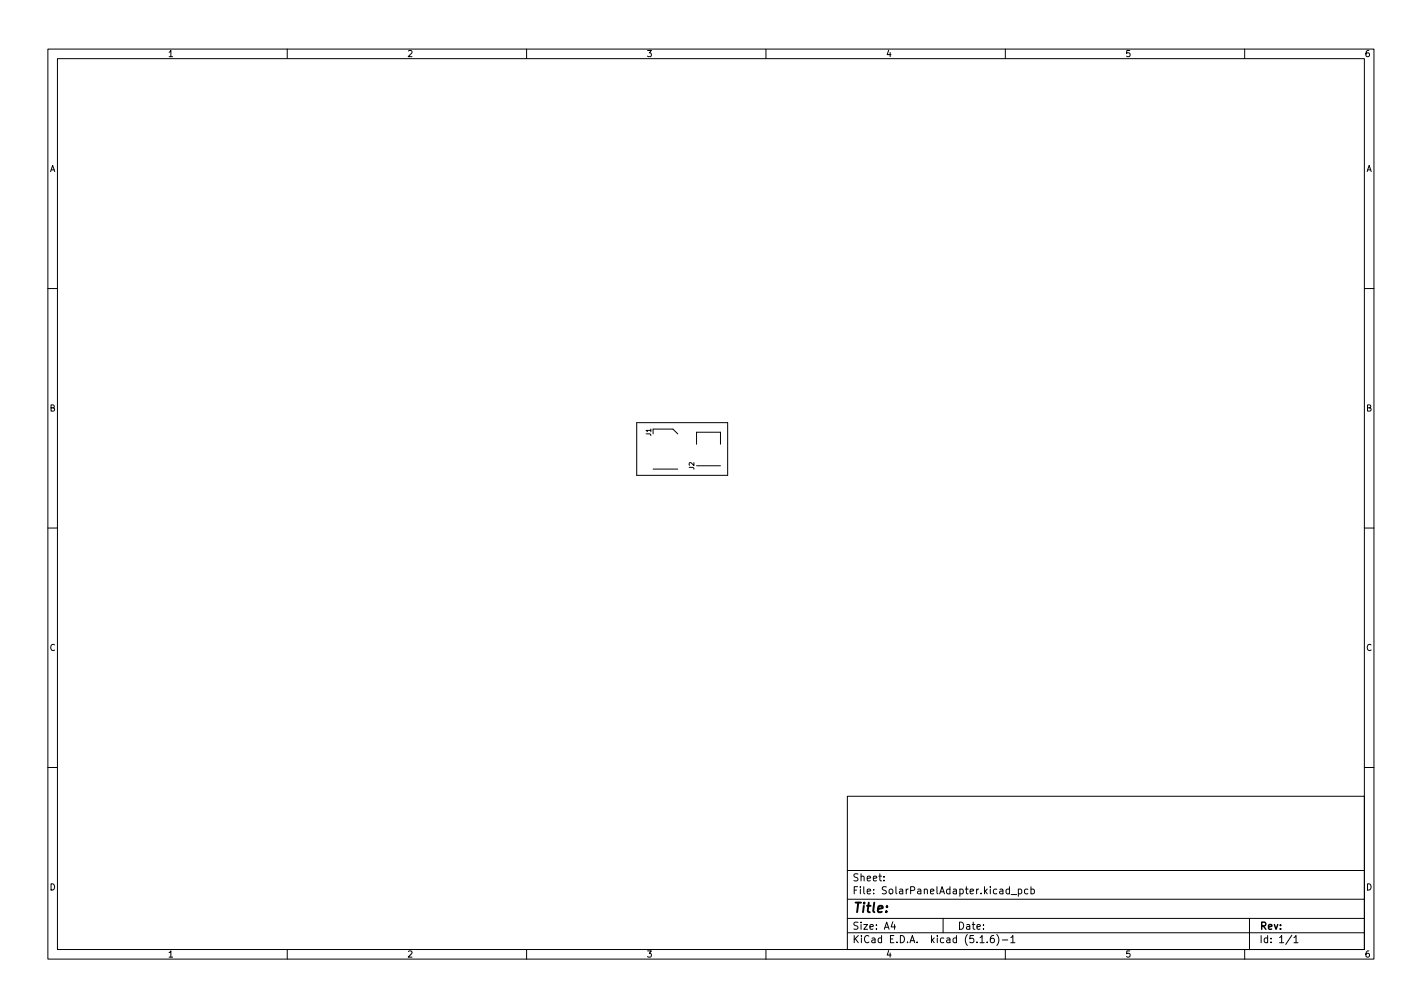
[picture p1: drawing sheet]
<svg xmlns="http://www.w3.org/2000/svg" width="297mm" height="210mm" viewBox="0 0 297 210" stroke-linecap="round" stroke-linejoin="round" font-family="sans-serif">
<defs><g id="words">
<text font-size="2.8" x="178" y="190.6">Title:</text>
<g font-size="2.1">
<text x="178" y="184">Sheet:</text>
<text x="178" y="186.7">File: SolarPanelAdapter.kicad_pcb</text>
<text x="178" y="196.9">KiCad E.D.A. kicad (5.1.6)-1</text>
<text x="178" y="194.1">Size: A4</text>
<text x="200" y="194.1">Date:</text>
<text x="263" y="194.1">Rev:</text>
<text x="263" y="196.9">Id: 1/1</text>
</g>
<g font-size="1.8">
<text x="35" y="11.9">1</text>
<text x="85" y="11.9">2</text>
<text x="135" y="11.9">3</text>
<text x="185" y="11.9">4</text>
<text x="235" y="11.9">5</text>
<text x="285" y="11.9">6</text>
<text x="10.3" y="35.9">A</text>
<text x="285.3" y="35.9">A</text>
<text x="10.3" y="85.9">B</text>
<text x="285.3" y="85.9">B</text>
<text x="10.3" y="135.9">C</text>
<text x="285.3" y="135.9">C</text>
<text x="10.3" y="185.9">D</text>
<text x="285.3" y="185.9">D</text>
<text x="35" y="199.9">1</text>
<text x="85" y="199.9">2</text>
<text x="135" y="199.9">3</text>
<text x="185" y="199.9">4</text>
<text x="235" y="199.9">5</text>
<text x="285" y="199.9">6</text>
</g>
<g font-size="1.4">
<text x="136" y="91" transform="rotate(-90 136 91)">J1</text>
<text x="145" y="98" transform="rotate(-90 145 98)">J2</text>
</g>
</g></defs>
<g fill="none" stroke="#000" stroke-width=".21">
<path d="M10 10.2h277v190.1h-277zM12 12.2h273v186.1h-273zM60 10.2v2M110 10.2v2M160 10.2v2M210 10.2v2M260 10.2v2M10 60.2h2M285 60.2h2M133 88.2h19v11h-19zM136.4 97.9h5.2M136.4 89.6h4.2l1 1"/>
<path d="M145.5 97.2h5M145.5 92.7v-2.5h5v2.5M10 110.2h2M285 110.2h2M10 160.2h2M177 166.3h108v32h-108zM285 160.2h2M60 198.3v2M110 198.3v2M160 198.3v2M177 194.8h108M177 191.8h108"/>
<path d="M177 187.8h108M177 181.8h108M184.6 183.8v.1M184.6 183v.1M186.5 192.5l-.4 1h1M186.9 193v1M197 191.8v3M204.7 195.8l.4-.5v1.5M204.7 196.8h.9M206.2 196.7v.1M207.6 195.3l-.5 .1a1.01 1.01 0 0 0 0 1.4l.5-.1 .1-.5-.3-.3-.4 .1-.1 .2M208.2 195.1a1.72 1.72 0 0 1 0 2.3"/>
<path d="M209.4 196.3h1.1M210 198.3v2M210.9 185.7l-.5-.1-.3 .3 .2 .7h.6M210.9 185.1v1.5M211.1 195.8l.5-.5v1.5M211.1 196.8h.9M211.2 186.8h1.2M212.7 185.7l.4-.1 .3 .3-.1 .7h-.6M212.7 185.6v1.5M214.7 185.7l-.4-.1-.3 .3 .1 .7h.6M215.4 185.7l.4-.1 .3 .3-.2 .7h-.5M215.4 185.1v1.5"/>
<path d="M260 198.3v2M261 191.8v6.5M269.9 195.3l-1.3 1.9M270.3 195.8l.4-.5v1.5M270.3 196.8h.8"/>
</g>
<use href="#words"/>
</svg>
